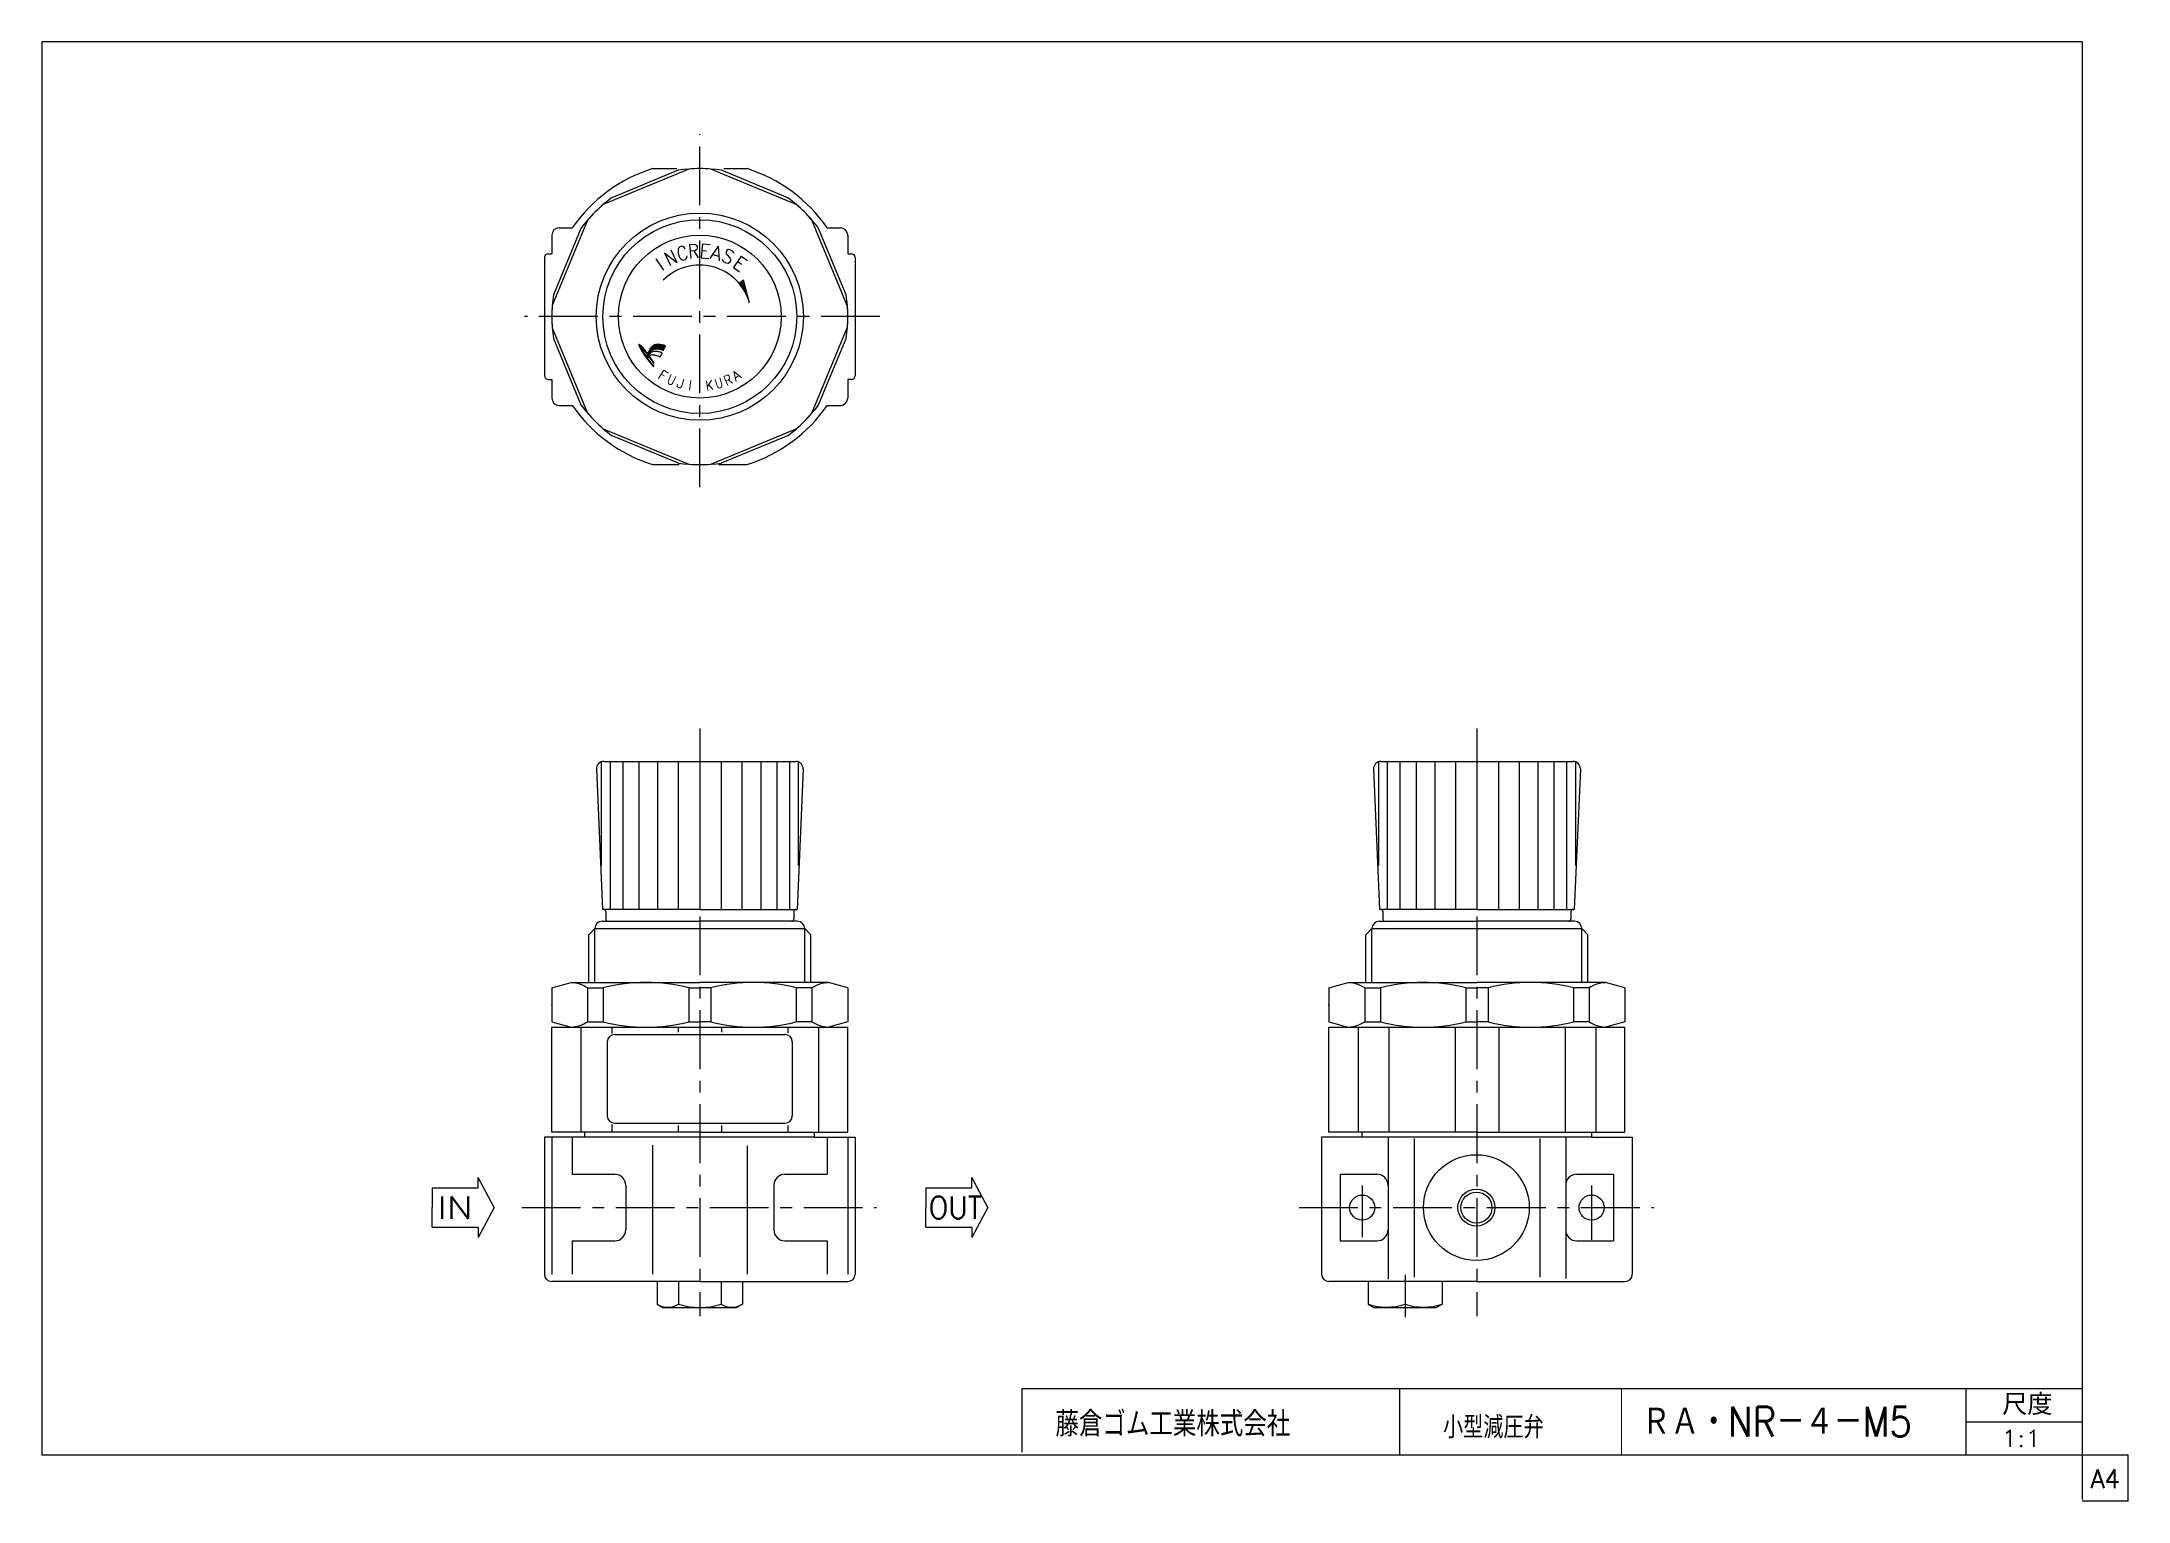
# Model space of a CAD drawing. Header units: millimetres. Extents: x -138 to 144, y -103 to 94.
import ezdxf
from ezdxf.enums import TextEntityAlignment as Align

# ---------------------------------------------------------------- set-up
doc = ezdxf.new("R2010")
doc.units = ezdxf.units.MM
doc.header["$LTSCALE"] = 0.25
doc.header["$PDSIZE"] = 1
doc.linetypes.add('CENTER', pattern=[50.8, 31.75, -6.35, 6.35, -6.35])
doc.layers.add('Layer0014', color=7, linetype='Continuous')
doc.layers.add('Layer0016', color=7, linetype='Continuous')
doc.styles.add('FdaStyle0', font='txt.shx', dxfattribs={"width": 0.8, "bigfont": 'bigfont'})

msp = doc.modelspace()

# ---------------------------------------------------------------- texts
at = {"color": 4, "style": 'FdaStyle0', "width": 0.8}
for s, height, rotation, p, p2 in [('N', 1.87, 25, (-53.63, 63.68), (-52.27, 64.32)), ('C', 1.87, 15, (-52.27, 64.34), (-50.82, 64.73)), ('R', 1.87, 5, (-50.93, 64.72), (-49.43, 64.85)), ('E', 1.87, -5, (-49.54, 64.87), (-48.05, 64.73)), ('A', 1.87, -15, (-48.15, 64.77), (-46.71, 64.38)), ('S', 1.87, -25, (-46.66, 64.47), (-45.3, 63.84)), ('E', 1.87, -35, (-45.14, 63.69), (-43.91, 62.83)), ('I', 1.87, 35, (-54.92, 62.73), (-53.69, 63.59)), ('F', 1.3, -32, (-55.18, 48.66), (-54.29, 48.1)), ('U', 1.3, -24, (-53.98, 47.94), (-53.02, 47.51)), ('J', 1.3, -16, (-52.69, 47.39), (-51.68, 47.1)), ('I', 1.3, -8, (-51.33, 47.03), (-50.3, 46.88)), ('K', 1.3, 8, (-48.54, 46.88), (-47.51, 47.03)), ('U', 1.3, 16, (-47.16, 47.1), (-46.16, 47.39)), ('R', 1.3, 24, (-45.82, 47.51), (-44.87, 47.94)), ('A', 1.3, 32, (-44.55, 48.1), (-43.67, 48.66))]:
    msp.add_text(s, height=height, rotation=rotation, dxfattribs=at).set_placement(p, p2, align=Align.FIT)
at = {"color": 4, "style": 'FdaStyle0'}
for s, height, width, p, p2 in [('IN', 3, 0.8, (-84.88, -65.03), (-80.08, -65.03)), ('OUT', 3, 0.8, (-18.48, -65.03), (-11.28, -65.03)), ('尺度', 2.85, 0.995614, (126.6, -91.56), (133.41, -91.56)), ('藤倉ゴム工業株式会社', 3.375, 0.783333, (-1.35, -94.46), (30.38, -94.46)), ('小型減圧弁', 3, 0.755952, (51.03, -94.72), (64.64, -94.72)), ('1:1', 2.25, 0.8, (126.47, -95.85), (131.87, -95.85))]:
    msp.add_text(s, height=height, dxfattribs=dict(at, width=width)).set_placement(p, p2, align=Align.FIT)
at = {"color": 7, "style": 'FdaStyle0', "width": 0.8}
msp.add_text('A4', height=2.5, dxfattribs=at).set_placement((138.53, -101.43), (142.53, -101.43), align=Align.FIT)
at = {"layer": 'Layer0014', "color": 4, "style": 'FdaStyle0', "width": 0.747951}
msp.add_text('ＲＡ・NR－４－M5', height=4, dxfattribs=at).set_placement((77.9, -94.47), (114.4, -94.47), align=Align.FIT)

# ---------------------------------------------------------------- blocks, each defined once
blk = doc.blocks.new('DC_GROUP_RA・NR-4-M5_2')
at = {"color": 3, "linetype": 'Continuous', "lineweight": 25}
blk.add_line((-54.47, 53.03), (-54.56, 53.05), dxfattribs=at)
for centre, radius, start, end in [((-54.22, 51.33), 2.25, 154.1596, 156.5211), ((-52.06, 50.19), 4.7, 151.9983, 153.0993), ((-53.47, 51.02), 3.06, 151.7036, 153.3939), ((-54.99, 51.8), 1.35, 146.3137, 150.2603), ((-52.39, 50.16), 4.43, 145.7977, 147.2876), ((-55.7, 52.41), 0.428, 137.9478, 145.4483), ((-51.6, 49.04), 5.74, 139.6104, 140.4429), ((-55.31, 52.19), 0.863, 133.8815, 139.3431), ((-55.51, 52.4), 0.579, 126.6419, 133.6018), ((-62.24, 61.72), 10.92, 305.802, 306.198), ((-55.12, 52.05), 1.09, 123.5906, 128.4094), ((-55.33, 52.32), 0.747, 113.6113, 121.5603), ((-55.09, 51.83), 1.29, 109.8131, 114.4884), ((-55.11, 51.86), 1.26, 105.6944, 109.3068), ((-55.32, 52.61), 0.485, 101.7235, 106.5255), ((-55.08, 51.58), 1.54, 99.1241, 102.6775), ((-55.12, 51.75), 1.36, 93.8559, 98.561), ((-55.11, 51.77), 1.35, 90.2765, 94.1452), ((-55.13, 51.36), 1.75, 87.3084, 89.7512), ((-55.41, 43.48), 9.64, 87.3301, 87.8618), ((-55.01, 51.95), 1.16, 84.1175, 87.6106), ((-55.43, 48.5), 4.64, 82.4113, 83.3245), ((-55.55, 46.89), 6.25, 82.4618, 83.2741), ((-54.93, 51.64), 1.46, 78.7109, 82.0424), ((-55.82, 47.26), 5.93, 77.6612, 78.5158), ((-55.33, 48.96), 4.16, 76.5305, 78.1041), ((-56.14, 45.62), 7.61, 75.3044, 76.4448), ((-55.5, 48.08), 5.06, 74.0939, 75.2655)]:
    blk.add_arc(centre, radius, start, end, dxfattribs=at)
blk = doc.blocks.new('DC_GROUP_RA・NR-4-M5_3')
at = {"color": 3, "linetype": 'Continuous', "lineweight": 25}
blk.add_line((-56.35, 52.1), (-56.44, 51.91), dxfattribs=at)
for centre, radius, start, end in [((-50.98, 49.24), 6.08, 155.7385, 157.3306), ((-49, 48.26), 8.29, 153.8872, 155.2023), ((-35.33, 41.89), 23.37, 153.7299, 154.0739)]:
    blk.add_arc(centre, radius, start, end, dxfattribs=at)
blk = doc.blocks.new('DC_GROUP_RA・NR-4-M5_4')
at = {"color": 3, "linetype": 'Continuous', "lineweight": 25}
for centre, radius, start, end in [((-49.61, 47.93), 7.73, 150.2166, 151.9818), ((-53.99, 50.47), 2.66, 143.5786, 150.7996), ((-54.43, 50.73), 2.15, 134.1532, 142.386), ((-55.61, 51.97), 0.451, 115.6669, 136.3331), ((-55.21, 51.3), 1.23, 106.453, 118.6432), ((-55.34, 51.56), 0.935, 87.9667, 103.3335), ((-55.3, 50.78), 1.71, 82.9246, 90.3904), ((-55.74, 47.67), 4.86, 78.9614, 82.3102), ((-55.44, 49.01), 3.48, 76.1085, 79.5651), ((-56.71, 44.14), 8.51, 74.2397, 75.6821)]:
    blk.add_arc(centre, radius, start, end, dxfattribs=at)
blk = doc.blocks.new('DC_GROUP_RA・NR-4-M5_5')
at = {"color": 3, "linetype": 'Continuous', "lineweight": 25}
for centre, radius, start, end in [((-54.38, 52.39), 0.0529, 252.8981, 295.1278), ((-54.64, 52.77), 0.514, 303.2931, 308.7069), ((-54.33, 52.4), 0.0276, 285.4206, 1.2643), ((-84.96, 66.03), 33.56, 336.0229, 336.3317), ((-30.49, 41.91), 26.01, 155.4396, 155.8221), ((-46.29, 49.25), 8.6, 155.419, 156.1641), ((-54.17, 52.81), 0.143, 52.5201, 66.2857), ((-54.74, 53.15), 0.712, 332.7063, 339.2217), ((-54.1, 52.91), 0.0258, 332.3209, 49.311)]:
    blk.add_arc(centre, radius, start, end, dxfattribs=at)
blk = doc.blocks.new('DC_GROUP_RA・NR-4-M5_6')
at = {"color": 3, "linetype": 'Continuous', "lineweight": 25}
for centre, radius, start, end in [((-55.44, 51.13), 1.06, 101.4115, 111.7469), ((-55.48, 50.91), 1.26, 88.7756, 97.5488), ((-55.39, 50.63), 1.55, 84.5826, 92.4321), ((-55.56, 49.97), 2.22, 75.5586, 81.7984), ((-60.4, 28.63), 24.11, 76.5307, 77.0586), ((-59.01, 35.01), 17.58, 75.2581, 76.0873)]:
    blk.add_arc(centre, radius, start, end, dxfattribs=at)
blk = doc.blocks.new('DC_GROUP_RA・NR-4-M5_7')
at = {"color": 3, "linetype": 'Continuous', "lineweight": 25}
for centre, radius, start, end in [((-51.57, 48.46), 5.74, 146.4952, 148.654), ((-54.92, 50.66), 1.73, 140.1478, 146.2166), ((-54.97, 50.71), 1.66, 133.9103, 140.1366), ((-55.35, 51.11), 1.11, 124.9045, 134.3384), ((-55.13, 50.73), 1.55, 116.7491, 123.3108)]:
    blk.add_arc(centre, radius, start, end, dxfattribs=at)
blk = doc.blocks.new('DC_GROUP_RA・NR-4-M5_8')
at = {"color": 3, "linetype": 'Continuous', "lineweight": 25}
for centre, radius, start, end in [((-55.68, 50.86), 0.882, 125.0997, 135.311), ((-55.86, 51.07), 0.609, 106.7194, 123.1077), ((-55.78, 50.8), 0.889, 95.0209, 106.77), ((-55.78, 50.9), 0.792, 83.4318, 94.9938), ((-55.87, 50.08), 1.62, 77.2777, 83.6899), ((-56.61, 46.97), 4.81, 74.4539, 76.9118), ((-57.38, 43.74), 8.13, 73.7332, 75.3101), ((-71.24, 0.03), 53.99, 72.4107, 72.6038), ((-54.23, 53.89), 2.5, 253.7235, 257.0779)]:
    blk.add_arc(centre, radius, start, end, dxfattribs=at)
blk = doc.blocks.new('DC_GROUP_RA・NR-4-M5_9')
at = {"color": 3, "linetype": 'Continuous', "lineweight": 25}
for centre, radius, start, end in [((-54.79, 51.53), 0.073, 272.1073, 297.0668), ((-54.82, 51.55), 0.109, 305.6302, 324.6945)]:
    blk.add_arc(centre, radius, start, end, dxfattribs=at)
blk = doc.blocks.new('DC_GROUP_RA・NR-4-M5_10')
at = {"color": 3, "linetype": 'Continuous', "lineweight": 25}
for centre, radius, start, end in [((-54.55, 51.97), 0.0381, 38.3896, 74.0601), ((-54.57, 51.98), 0.0481, 350.6874, 21.1754)]:
    blk.add_arc(centre, radius, start, end, dxfattribs=at)
blk = doc.blocks.new('DC_GROUP_RA・NR-4-M5_11')
at = {"color": 3, "linetype": 'Continuous', "lineweight": 25}
for centre, radius, start, end in [((-77.18, 36.82), 25.61, 33.693, 34.9555), ((-71.78, 40.6), 19.02, 31.6958, 33.2354)]:
    blk.add_arc(centre, radius, start, end, dxfattribs=at)
blk = doc.blocks.new('DC_GROUP_RA・NR-4-M5_12')
at = {"color": 3, "linetype": 'Continuous', "lineweight": 25}
for centre, radius, start, end in [((-73.1, 39.24), 20.82, 34.3135, 35.9326), ((-67.46, 43.27), 13.89, 31.5928, 33.7135)]:
    blk.add_arc(centre, radius, start, end, dxfattribs=at)
blk = doc.blocks.new('DC_GROUP_RA・NR-4-M5_13')
at = {"color": 3, "linetype": 'Continuous', "lineweight": 25}
for centre, radius, start, end in [((-55.66, 50.61), 0.0743, 291.388, 320.612), ((-55.65, 50.59), 0.056, 336.9074, 12.2453)]:
    blk.add_arc(centre, radius, start, end, dxfattribs=at)
blk = doc.blocks.new('DC_GROUP_RA・NR-4-M5_14')
at = {"color": 3, "linetype": 'Continuous', "lineweight": 25}
for centre, radius, start, end in [((-55.66, 50.14), 0.0169, 260.8193, 351.1807), ((-55.94, 50.18), 0.303, 352.0672, 4.6376)]:
    blk.add_arc(centre, radius, start, end, dxfattribs=at)
blk = doc.blocks.new('DC_GROUP_RA・NR-4-M5_15')
at = {"color": 3, "linetype": 'Continuous', "lineweight": 25}
for centre, radius, start, end in [((-56.52, 52.58), 0.67, 192.2371, 200.6896), ((-55.73, 52.9), 1.52, 201.5019, 208.2552), ((-51.54, 55.12), 6.26, 208.0826, 210.419), ((-52.91, 54.28), 4.66, 210.0026, 213.4797), ((-40.08, 62.72), 20.01, 213.3592, 214.7519), ((-48.73, 56.68), 9.46, 214.6023, 216.9552), ((-44.72, 59.83), 14.56, 217.3477, 218.6891), ((-45.86, 58.72), 12.98, 218.0128, 219.9295), ((-54.23, 51.73), 2.07, 220.2779, 227.3133)]:
    blk.add_arc(centre, radius, start, end, dxfattribs=at)
blk = doc.blocks.new('DC_GROUP_RA・NR-4-M5_16')
at = {"color": 3, "linetype": 'Continuous', "lineweight": 25}
for centre, radius, start, end in [((-58.31, 50.86), 1.99, 46.4098, 53.1264), ((-59.05, 50.17), 3.01, 39.4447, 45.1725), ((-63.39, 46.58), 8.63, 37.5621, 39.5655)]:
    blk.add_arc(centre, radius, start, end, dxfattribs=at)
blk = doc.blocks.new('DC_GROUP_RA・NR-4-M5_17')
at = {"color": 3, "linetype": 'Continuous', "lineweight": 25}
for centre, radius, start, end in [((-57.13, 52.44), 0.0485, 137.1831, 190.911), ((-57.17, 52.39), 0.0872, 48.1818, 84.101)]:
    blk.add_arc(centre, radius, start, end, dxfattribs=at)
blk = doc.blocks.new('DC_GROUP_RA・NR-4-M5_18')
at = {"color": 3, "linetype": 'Continuous', "lineweight": 25}
for centre, radius, start, end in [((-56.55, 51.89), 0.0442, 283.2865, 322.9887), ((-56.72, 51.99), 0.237, 328.3091, 341.1705)]:
    blk.add_arc(centre, radius, start, end, dxfattribs=at)
blk = doc.blocks.new('DC_GROUP_RA・NR-4-M5_19')
at = {"color": 3, "linetype": 'Continuous', "lineweight": 25}
for centre, radius, start, end in [((-58.59, 51.72), 1.72, 47.4334, 54.4999), ((-60.6, 49.6), 4.64, 42.8097, 46.8039), ((-62.76, 47.61), 7.58, 40.4704, 42.783), ((-65.83, 44.82), 11.72, 39.1649, 41.0993), ((-65.21, 45.47), 10.84, 36.4519, 38.5629)]:
    blk.add_arc(centre, radius, start, end, dxfattribs=at)
blk = doc.blocks.new('DC_GROUP_RA・NR-4-M5_20')
at = {"color": 3, "linetype": 'Continuous', "lineweight": 25}
for centre, radius, start, end in [((-57.54, 53.02), 0.127, 138.8509, 166.2792), ((-57.59, 53.04), 0.0836, 86.8462, 123.2548)]:
    blk.add_arc(centre, radius, start, end, dxfattribs=at)
blk = doc.blocks.new('DC_GROUP_RA・NR-4-M5_21')
at = {"color": 3, "linetype": 'Continuous', "lineweight": 25}
for centre, radius, start, end in [((-56.38, 53.36), 1.32, 193.3258, 201.5156), ((-55.45, 53.79), 2.34, 202.9342, 210.0439), ((-48.36, 57.8), 10.49, 209.6145, 211.8441), ((-44.42, 60.18), 15.1, 211.6163, 213.1514), ((-26.33, 72.09), 36.76, 213.2841, 213.9605)]:
    blk.add_arc(centre, radius, start, end, dxfattribs=at)
blk = doc.blocks.new('DC_GROUP_RA・NR-4-M5_22')
at = {"color": 3, "linetype": 'Continuous', "lineweight": 25}
for centre, radius, start, end in [((-17.81, 80.07), 48.32, 216.1662, 216.4812), ((-33.79, 68.28), 28.45, 216.5121, 217.1406), ((10.19, 101.75), 83.72, 217.2285, 217.4483), ((-49.42, 56.01), 8.58, 217.0043, 218.598), ((-49.88, 55.74), 8.06, 219.1584, 220.9647), ((-50.11, 55.46), 7.7, 220.5305, 222.5038), ((-53.43, 52.46), 3.22, 223.039, 226.3838)]:
    blk.add_arc(centre, radius, start, end, dxfattribs=at)
blk = doc.blocks.new('DC_GROUP_RA・NR-4-M5_23')
at = {"layer": 'Layer0016', "color": 4, "linetype": 'Continuous', "lineweight": 25}
for p, q in [((-56.6, 51.57), (-56.44, 51.55)), ((-56.59, 51.6), (-56.42, 51.58)), ((-56.58, 51.53), (-56.46, 51.51)), ((-56.57, 51.64), (-56.4, 51.61)), ((-56.56, 51.67), (-56.39, 51.64)), ((-56.55, 51.49), (-56.47, 51.48)), ((-56.54, 51.7), (-56.37, 51.68)), ((-56.53, 51.74), (-56.35, 51.71)), ((-56.52, 51.45), (-56.51, 51.45)), ((-56.51, 51.77), (-56.33, 51.74)), ((-56.5, 51.8), (-56.31, 51.77)), ((-56.48, 51.84), (-56.29, 51.81)), ((-56.46, 51.87), (-56.28, 51.84)), ((-56.45, 51.9), (-56.26, 51.87)), ((-56.43, 51.94), (-56.24, 51.9)), ((-56.42, 51.97), (-56.21, 51.94)), ((-56.4, 52), (-56.19, 51.97)), ((-56.39, 52.03), (-56.17, 52)), ((-56.37, 52.07), (-56.15, 52.03)), ((-56.35, 52.1), (-56.12, 52.06)), ((-56.34, 52.13), (-56.1, 52.09)), ((-56.32, 52.17), (-56.07, 52.13)), ((-56.31, 52.2), (-56.05, 52.16)), ((-56.29, 52.23), (-56.02, 52.19)), ((-56.27, 52.26), (-55.99, 52.22)), ((-56.26, 52.3), (-55.96, 52.25)), ((-56.24, 52.33), (-55.93, 52.28)), ((-56.23, 52.36), (-55.9, 52.31)), ((-56.21, 52.4), (-55.86, 52.34)), ((-56.19, 52.43), (-55.81, 52.37)), ((-56.17, 52.46), (-55.76, 52.4)), ((-56.16, 52.49), (-55.7, 52.42)), ((-56.14, 52.53), (-55.64, 52.45)), ((-56.12, 52.56), (-55.57, 52.47)), ((-56.09, 52.59), (-55.46, 52.49)), ((-56.07, 52.62), (-55.28, 52.5)), ((-56.05, 52.65), (-54.31, 52.38)), ((-56.03, 52.69), (-54.29, 52.41)), ((-56, 52.72), (-54.28, 52.44)), ((-55.97, 52.75), (-54.26, 52.48)), ((-55.95, 52.78), (-54.25, 52.51)), ((-55.92, 52.81), (-54.23, 52.54)), ((-55.88, 52.84), (-54.22, 52.58)), ((-55.85, 52.87), (-54.2, 52.61)), ((-55.81, 52.9), (-54.19, 52.64)), ((-55.77, 52.93), (-54.17, 52.68)), ((-55.73, 52.96), (-54.16, 52.71)), ((-55.68, 52.99), (-54.14, 52.74)), ((-55.62, 53.01), (-54.13, 52.77)), ((-55.56, 53.04), (-54.11, 52.81)), ((-55.49, 53.06), (-54.1, 52.84)), ((-55.41, 53.08), (-54.08, 52.87)), ((-55.31, 53.1), (-54.07, 52.91)), ((-55.16, 53.12), (-54.14, 52.95)), ((-54.82, 53.1), (-54.6, 53.06)), ((-54.56, 52.38), (-54.35, 52.35))]:
    blk.add_line(p, q, dxfattribs=at)
blk = doc.blocks.new('DC_GROUP_RA・NR-4-M5_24')
at = {"layer": 'Layer0016', "color": 4, "linetype": 'Continuous', "lineweight": 25}
for p, q in [((-56.23, 51.47), (-56.16, 51.46)), ((-56.23, 51.43), (-56.13, 51.42)), ((-56.2, 51.39), (-56.11, 51.38)), ((-56.17, 51.35), (-56.08, 51.34)), ((-56.14, 51.31), (-56.05, 51.3)), ((-56.11, 51.27), (-56.02, 51.26)), ((-56.09, 51.23), (-56, 51.22)), ((-56.06, 51.19), (-55.97, 51.18)), ((-56.03, 51.15), (-55.94, 51.14)), ((-56, 51.11), (-55.92, 51.1)), ((-55.97, 51.07), (-55.89, 51.06)), ((-55.95, 51.03), (-55.86, 51.02)), ((-55.92, 51), (-55.84, 50.98)), ((-55.89, 50.96), (-55.81, 50.94)), ((-55.87, 50.92), (-55.79, 50.9)), ((-55.84, 50.88), (-55.76, 50.86)), ((-55.81, 50.84), (-55.74, 50.82)), ((-55.79, 50.8), (-55.71, 50.79)), ((-55.76, 50.76), (-55.69, 50.75)), ((-55.74, 50.72), (-55.66, 50.71)), ((-55.71, 50.68), (-55.64, 50.67)), ((-55.69, 50.64), (-55.61, 50.63)), ((-55.66, 50.6), (-55.59, 50.59)), ((-55.64, 50.56), (-55.61, 50.56))]:
    blk.add_line(p, q, dxfattribs=at)
blk = doc.blocks.new('DC_GROUP_RA・NR-4-M5_25')
at = {"layer": 'Layer0016', "color": 4, "linetype": 'Continuous', "lineweight": 25}
for p, q in [((-57.66, 53.07), (-57.49, 53.04)), ((-57.66, 53.04), (-57.44, 53)), ((-57.65, 53), (-57.39, 52.96)), ((-57.64, 53.1), (-57.55, 53.09)), ((-57.64, 52.96), (-57.35, 52.92)), ((-57.63, 52.92), (-57.31, 52.87)), ((-57.62, 52.89), (-57.27, 52.83)), ((-57.6, 52.85), (-57.23, 52.79)), ((-57.58, 52.81), (-57.19, 52.75)), ((-57.57, 52.77), (-57.15, 52.71)), ((-57.55, 52.73), (-57.11, 52.67)), ((-57.53, 52.7), (-57.08, 52.62)), ((-57.51, 52.66), (-57.04, 52.58)), ((-57.48, 52.62), (-57.01, 52.54)), ((-57.46, 52.58), (-56.97, 52.5)), ((-57.44, 52.54), (-56.93, 52.46)), ((-57.42, 52.5), (-57.17, 52.46)), ((-57.39, 52.46), (-57.17, 52.43)), ((-57.37, 52.42), (-57.16, 52.39)), ((-57.35, 52.38), (-57.15, 52.35)), ((-57.32, 52.34), (-57.14, 52.31)), ((-57.3, 52.31), (-57.12, 52.28)), ((-57.28, 52.27), (-57.1, 52.24)), ((-57.25, 52.23), (-57.08, 52.2)), ((-57.23, 52.19), (-57.06, 52.16)), ((-57.2, 52.15), (-57.04, 52.12)), ((-57.18, 52.11), (-57.02, 52.08)), ((-57.15, 52.07), (-57, 52.04)), ((-57.13, 52.03), (-56.98, 52.01)), ((-57.11, 52.45), (-56.9, 52.42)), ((-57.1, 51.99), (-56.95, 51.97)), ((-57.08, 51.95), (-56.93, 51.93)), ((-57.05, 52.41), (-56.86, 52.38)), ((-57.05, 51.91), (-56.91, 51.89)), ((-57.02, 51.87), (-56.88, 51.85)), ((-57, 52.36), (-56.83, 52.34)), ((-57, 51.83), (-56.86, 51.81)), ((-56.97, 51.79), (-56.83, 51.77)), ((-56.95, 52.32), (-56.8, 52.3)), ((-56.95, 51.75), (-56.81, 51.73)), ((-56.92, 51.71), (-56.78, 51.69)), ((-56.91, 52.28), (-56.76, 52.26)), ((-56.89, 51.67), (-56.76, 51.65)), ((-56.87, 52.24), (-56.73, 52.21)), ((-56.87, 51.63), (-56.73, 51.61)), ((-56.84, 51.59), (-56.7, 51.57)), ((-56.83, 52.2), (-56.7, 52.17)), ((-56.81, 51.55), (-56.68, 51.53)), ((-56.79, 52.15), (-56.67, 52.13)), ((-56.78, 51.51), (-56.65, 51.49)), ((-56.76, 52.11), (-56.63, 52.09)), ((-56.75, 51.47), (-56.62, 51.45)), ((-56.72, 52.07), (-56.6, 52.05)), ((-56.72, 51.43), (-56.6, 51.41)), ((-56.7, 51.39), (-56.57, 51.37)), ((-56.69, 52.03), (-56.57, 52.01)), ((-56.67, 51.35), (-56.54, 51.33)), ((-56.66, 51.99), (-56.54, 51.97)), ((-56.64, 51.31), (-56.51, 51.29)), ((-56.63, 51.95), (-56.51, 51.93)), ((-56.61, 51.27), (-56.49, 51.25)), ((-56.59, 51.91), (-56.5, 51.9)), ((-56.58, 51.23), (-56.46, 51.21)), ((-56.56, 51.87), (-56.52, 51.86)), ((-56.55, 51.19), (-56.43, 51.17)), ((-56.52, 51.15), (-56.4, 51.13)), ((-56.49, 51.11), (-56.37, 51.09)), ((-56.45, 51.07), (-56.34, 51.05)), ((-56.42, 51.03), (-56.31, 51.01)), ((-56.39, 50.99), (-56.28, 50.97)), ((-56.36, 50.95), (-56.25, 50.93)), ((-56.33, 50.91), (-56.22, 50.89)), ((-56.3, 50.87), (-56.19, 50.85)), ((-56.27, 50.83), (-56.16, 50.81)), ((-56.24, 50.79), (-56.12, 50.77)), ((-56.21, 50.75), (-56.09, 50.73)), ((-56.18, 50.71), (-56.06, 50.69)), ((-56.15, 50.67), (-56.03, 50.65)), ((-56.11, 50.63), (-56, 50.61)), ((-56.08, 50.59), (-55.96, 50.57)), ((-56.04, 50.55), (-55.93, 50.53)), ((-56.01, 50.51), (-55.9, 50.49)), ((-55.97, 50.47), (-55.86, 50.45)), ((-55.94, 50.42), (-55.83, 50.41)), ((-55.9, 50.38), (-55.79, 50.37)), ((-55.87, 50.34), (-55.76, 50.32)), ((-55.83, 50.3), (-55.72, 50.28)), ((-55.79, 50.26), (-55.68, 50.24)), ((-55.75, 50.22), (-55.64, 50.2)), ((-55.71, 50.18), (-55.64, 50.16)), ((-55.67, 50.13), (-55.64, 50.13))]:
    blk.add_line(p, q, dxfattribs=at)
blk = doc.blocks.new('DC_GROUP_RA・NR-4-M5_1')
at = {"color": 3, "linetype": 'Continuous', "lineweight": 25}
for p, q in [((-56.59, 51.58), (-56.6, 51.57)), ((-56.6, 51.57), (-56.51, 51.45)), ((-56.51, 51.45), (-56.48, 51.48)), ((-56.47, 51.44), (-56.49, 51.41)), ((-56.49, 51.41), (-56.43, 51.33)), ((-56.43, 51.56), (-56.48, 51.48)), ((-56.43, 51.33), (-56.41, 51.36)), ((-56.31, 51.48), (-56.41, 51.36)), ((-56.19, 51.5), (-56.24, 51.46)), ((-54.73, 51.49), (-54.52, 51.97))]:
    blk.add_line(p, q, dxfattribs=at)
at = {"linetype": 'Continuous'}
for name in ['DC_GROUP_RA・NR-4-M5_20', 'DC_GROUP_RA・NR-4-M5_21', 'DC_GROUP_RA・NR-4-M5_19', 'DC_GROUP_RA・NR-4-M5_17', 'DC_GROUP_RA・NR-4-M5_15', 'DC_GROUP_RA・NR-4-M5_16', 'DC_GROUP_RA・NR-4-M5_22', 'DC_GROUP_RA・NR-4-M5_3', 'DC_GROUP_RA・NR-4-M5_18', 'DC_GROUP_RA・NR-4-M5_7', 'DC_GROUP_RA・NR-4-M5_4', 'DC_GROUP_RA・NR-4-M5_8', 'DC_GROUP_RA・NR-4-M5_2', 'DC_GROUP_RA・NR-4-M5_12', 'DC_GROUP_RA・NR-4-M5_11', 'DC_GROUP_RA・NR-4-M5_6', 'DC_GROUP_RA・NR-4-M5_9', 'DC_GROUP_RA・NR-4-M5_10', 'DC_GROUP_RA・NR-4-M5_5', 'DC_GROUP_RA・NR-4-M5_14', 'DC_GROUP_RA・NR-4-M5_13']:
    blk.add_blockref(name, (0, 0), dxfattribs=at)
at = {"layer": 'Layer0016', "linetype": 'Continuous'}
for name in ['DC_GROUP_RA・NR-4-M5_25', 'DC_GROUP_RA・NR-4-M5_23', 'DC_GROUP_RA・NR-4-M5_24']:
    blk.add_blockref(name, (0, 0), dxfattribs=at)

# ---------------------------------------------------------------- linework, layer by layer
at = {"color": 5, "linetype": 'Continuous', "lineweight": 25}
for p, q in [((137.39, 94.03), (-138.36, 94.03)), ((-138.36, 94.03), (-138.36, -96.97)), ((137.39, 94.03), (137.39, -102.97)), ((137.39, -96.97), (-138.36, -96.97)), ((143.64, -96.97), (137.39, -96.97)), ((143.64, -103.22), (143.64, -96.97)), ((143.64, -103.22), (137.39, -103.22))]:
    msp.add_line(p, q, dxfattribs=at)
at = {"color": 4, "linetype": 'CENTER', "lineweight": 25}
for p, q in [((-49.42, 33.82), (-49.42, 81.53)), ((-25.09, 56.88), (-73.12, 56.88)), ((-49.42, 1.23), (-49.42, -78.19)), ((55.61, 1.23), (55.61, -78.19)), ((40.11, -60.56), (40.11, -67.51)), ((71.11, -60.56), (71.11, -67.9)), ((-73.46, -63.53), (-25.53, -63.53)), ((31.57, -63.53), (79.5, -63.53)), ((45.91, -72.63), (45.91, -78.34))]:
    msp.add_line(p, q, dxfattribs=at)
at = {"color": 4, "linetype": 'Continuous', "lineweight": 25}
for p, q in [((-50.92, 76.82), (-62.46, 72.04)), ((-52.36, 76.66), (-61.33, 72.95)), ((-55.83, 76.88), (-52.51, 76.88)), ((-36.38, 72.04), (-47.92, 76.82)), ((-37.51, 72.95), (-46.49, 76.66)), ((-46.17, 76.88), (-43.02, 76.88)), ((-69.42, 67.88), (-69.42, 65.38)), ((-64.59, 69.92), (-69.37, 58.38)), ((-65.49, 68.79), (-69.21, 59.82)), ((-68.42, 68.88), (-66.66, 68.88)), ((-29.48, 58.38), (-34.26, 69.92)), ((-29.64, 59.82), (-33.36, 68.79)), ((-32.19, 68.88), (-30.42, 68.88)), ((-29.42, 67.88), (-29.42, 65.38)), ((-70.42, 64.88), (-70.42, 48.88)), ((-69.92, 65.38), (-69.42, 65.38)), ((-29.42, 65.38), (-28.92, 65.38)), ((-28.42, 64.88), (-28.42, 48.88)), ((-43.53, 61.82), (-44.09, 61.36)), ((-43.53, 61.82), (-44.05, 61.31)), ((-43.49, 61.66), (-43.95, 61.2)), ((-43.45, 61.49), (-43.86, 61.08)), ((-43.4, 61.33), (-43.78, 60.96)), ((-43.36, 61.17), (-43.69, 60.84)), ((-43.32, 61), (-43.61, 60.71)), ((-42.69, 58.68), (-43.53, 61.82)), ((-43.27, 60.84), (-43.52, 60.59)), ((-43.23, 60.68), (-43.45, 60.46)), ((-43.18, 60.51), (-43.37, 60.33)), ((-43.14, 60.35), (-43.3, 60.19)), ((-43.1, 60.19), (-43.22, 60.06)), ((-43.05, 60.02), (-43.15, 59.92)), ((-43.01, 59.86), (-43.09, 59.78)), ((-42.96, 59.69), (-43.02, 59.64)), ((-42.92, 59.53), (-42.96, 59.49)), ((-42.88, 59.37), (-42.91, 59.34)), ((-42.83, 59.2), (-42.85, 59.19)), ((-42.79, 59.04), (-42.8, 59.03)), ((-42.75, 58.88), (-42.76, 58.86)), ((-69.37, 55.38), (-64.59, 43.84)), ((-69.21, 53.94), (-65.49, 44.97)), ((-34.26, 43.84), (-29.48, 55.38)), ((-33.36, 44.97), (-29.64, 53.94)), ((-69.92, 48.38), (-69.42, 48.38)), ((-69.42, 48.38), (-69.42, 45.88)), ((-28.92, 48.38), (-29.42, 48.38)), ((-29.42, 48.38), (-29.42, 45.88)), ((-68.42, 44.88), (-66.66, 44.88)), ((-32.19, 44.88), (-30.42, 44.88)), ((-62.46, 41.72), (-50.92, 36.94)), ((-61.33, 40.81), (-52.36, 37.1)), ((-47.92, 36.94), (-36.38, 41.72)), ((-46.49, 37.1), (-37.51, 40.81)), ((-55.83, 36.88), (-52.22, 36.88)), ((-46.87, 36.88), (-43.02, 36.88)), ((-63.4, -4.23), (-62.58, -23.23)), ((-62.74, -3.29), (-62.74, -17.3)), ((-62.4, -3.23), (-36.45, -3.23)), ((-61.55, -3.23), (-61.55, -23.23)), ((-59.83, -3.23), (-59.83, -23.23)), ((-57.65, -3.23), (-57.65, -23.23)), ((-55.12, -3.23), (-55.12, -23.23)), ((-52.33, -3.23), (-52.33, -23.23)), ((-49.42, -3.23), (-49.42, -23.23)), ((-46.51, -3.23), (-46.51, -23.23)), ((-43.73, -3.23), (-43.73, -23.23)), ((-41.19, -3.23), (-41.19, -23.23)), ((-39.02, -3.23), (-39.02, -23.23)), ((-37.3, -3.23), (-37.3, -23.23)), ((-35.45, -4.23), (-36.26, -23.23)), ((-36.11, -3.29), (-36.11, -17.3)), ((41.64, -4.23), (42.45, -23.23)), ((42.3, -3.29), (42.3, -17.3)), ((42.64, -3.23), (68.59, -3.23)), ((43.49, -3.23), (43.49, -23.23)), ((45.21, -3.23), (45.21, -23.23)), ((47.38, -3.23), (47.38, -23.23)), ((49.92, -3.23), (49.92, -23.23)), ((52.7, -3.23), (52.7, -23.23)), ((55.61, -3.23), (55.61, -23.23)), ((58.52, -3.23), (58.52, -23.23)), ((61.31, -3.23), (61.31, -23.23)), ((63.84, -3.23), (63.84, -23.23)), ((66.02, -3.23), (66.02, -23.23)), ((67.74, -3.23), (67.74, -23.23)), ((69.59, -4.23), (68.77, -23.23)), ((68.93, -3.29), (68.93, -17.3)), ((-62.61, -24.83), (-49.42, -24.83)), ((-49.42, -23.23), (-62.58, -23.23)), ((-62.12, -23.53), (-62.12, -24.53)), ((-61.82, -24.83), (-49.42, -24.83)), ((-49.42, -23.23), (-36.26, -23.23)), ((-37.02, -24.83), (-49.42, -24.83)), ((-36.24, -24.83), (-49.42, -24.83)), ((-36.72, -23.53), (-36.72, -24.53)), ((42.42, -24.83), (55.61, -24.83)), ((55.61, -23.23), (42.45, -23.23)), ((42.91, -23.53), (42.91, -24.53)), ((43.21, -24.83), (55.61, -24.83)), ((55.61, -23.23), (68.77, -23.23)), ((68.01, -24.83), (55.61, -24.83)), ((68.8, -24.83), (55.61, -24.83)), ((68.31, -23.53), (68.31, -24.53)), ((-63.61, -25.83), (-64.42, -26.65)), ((-64.42, -33.13), (-64.42, -26.65)), ((-63.61, -33.13), (-63.61, -25.83)), ((-63.61, -25.83), (-35.24, -25.83)), ((-35.24, -33.13), (-35.24, -25.83)), ((-35.24, -25.83), (-34.42, -26.65)), ((-34.42, -33.13), (-34.42, -26.65)), ((41.42, -25.83), (40.61, -26.65)), ((40.61, -33.13), (40.61, -26.65)), ((41.42, -33.13), (41.42, -25.83)), ((41.42, -25.83), (69.8, -25.83)), ((69.8, -33.13), (69.8, -25.83)), ((69.8, -25.83), (70.61, -26.65)), ((70.61, -33.13), (70.61, -26.65)), ((-69.42, -33.84), (-66.8, -33.13)), ((-69.42, -33.84), (-69.42, -38.43)), ((-66.8, -33.13), (-49.42, -33.13)), ((-64.59, -33.84), (-64.59, -38.43)), ((-64.59, -33.84), (-62.46, -33.84)), ((-62.46, -33.84), (-62.46, -38.43)), ((-50.92, -33.84), (-50.92, -38.43)), ((-50.92, -33.84), (-49.42, -33.84)), ((-32.04, -33.13), (-49.42, -33.13)), ((-47.92, -33.84), (-49.42, -33.84)), ((-47.92, -33.84), (-47.92, -38.43)), ((-36.38, -33.84), (-36.38, -38.43)), ((-34.26, -33.84), (-36.38, -33.84)), ((-34.26, -33.84), (-34.26, -38.43)), ((-29.42, -33.84), (-32.04, -33.13)), ((-29.42, -33.84), (-29.42, -38.43)), ((35.61, -33.84), (38.23, -33.13)), ((35.61, -33.84), (35.61, -38.43)), ((38.23, -33.13), (55.61, -33.13)), ((40.45, -33.84), (40.45, -38.43)), ((40.45, -33.84), (42.57, -33.84)), ((42.57, -33.84), (42.57, -38.43)), ((54.11, -33.84), (54.11, -38.43)), ((54.11, -33.84), (55.61, -33.84)), ((72.99, -33.13), (55.61, -33.13)), ((57.11, -33.84), (55.61, -33.84)), ((57.11, -33.84), (57.11, -38.43)), ((68.65, -33.84), (68.65, -38.43)), ((70.78, -33.84), (68.65, -33.84)), ((70.78, -33.84), (70.78, -38.43)), ((75.61, -33.84), (72.99, -33.13)), ((75.61, -33.84), (75.61, -38.43)), ((-69.42, -38.43), (-66.8, -39.13)), ((-69.42, -53.33), (-69.42, -39.13)), ((-69.42, -39.13), (-29.42, -39.13)), ((-65.49, -39.13), (-65.49, -53.33)), ((-64.59, -38.43), (-62.46, -38.43)), ((-61.33, -39.13), (-61.33, -39.99)), ((-52.36, -39.13), (-52.36, -39.83)), ((-50.92, -38.43), (-49.42, -38.43)), ((-47.92, -38.43), (-49.42, -38.43)), ((-46.49, -39.13), (-46.49, -39.83)), ((-37.51, -39.13), (-37.51, -39.92)), ((-34.26, -38.43), (-36.38, -38.43)), ((-33.36, -39.13), (-33.36, -53.33)), ((-29.42, -38.43), (-32.04, -39.13)), ((-29.42, -53.33), (-29.42, -39.13)), ((35.61, -38.43), (38.23, -39.13)), ((35.61, -53.33), (35.61, -39.13)), ((35.61, -39.13), (75.61, -39.13)), ((39.55, -39.13), (39.55, -53.33)), ((40.45, -38.43), (42.57, -38.43)), ((43.7, -39.13), (43.7, -53.33)), ((52.67, -39.13), (52.67, -53.33)), ((54.11, -38.43), (55.61, -38.43)), ((57.11, -38.43), (55.61, -38.43)), ((58.55, -39.13), (58.55, -53.33)), ((67.52, -39.13), (67.52, -53.33)), ((70.78, -38.43), (68.65, -38.43)), ((71.68, -39.13), (71.68, -53.33)), ((75.61, -38.43), (72.99, -39.13)), ((75.61, -53.33), (75.61, -39.13)), ((-61.92, -41.13), (-61.92, -51.13)), ((-60.92, -40.13), (-37.92, -40.13)), ((-36.92, -41.13), (-36.92, -51.13)), ((-49.42, -53.33), (-69.42, -53.33)), ((-64.94, -54.03), (-64.94, -53.33)), ((-61.33, -52.28), (-61.33, -53.33)), ((-60.92, -52.13), (-37.92, -52.13)), ((-52.36, -52.43), (-52.36, -53.33)), ((-49.42, -53.33), (-29.42, -53.33)), ((-46.49, -52.43), (-46.49, -53.33)), ((-37.51, -52.43), (-37.51, -53.33)), ((-33.91, -54.03), (-33.91, -53.33)), ((55.61, -53.33), (35.61, -53.33)), ((40.1, -54.03), (40.1, -53.33)), ((55.61, -53.33), (75.61, -53.33)), ((71.12, -54.03), (71.12, -53.33)), ((-33.91, -54.03), (-70.42, -54.03)), ((-70.42, -54.03), (-70.42, -72.53)), ((-69.42, -54.03), (-69.42, -72.53)), ((-66.66, -54.03), (-66.66, -59.03)), ((-55.83, -55.1), (-55.83, -72.53)), ((-43.02, -55.2), (-43.02, -70.49)), ((-33.91, -54.03), (-28.42, -54.03)), ((-32.19, -54.03), (-32.19, -59.03)), ((-29.42, -54.03), (-29.42, -72.53)), ((-28.42, -54.03), (-28.42, -72.53)), ((71.12, -54.03), (34.61, -54.03)), ((34.61, -54.03), (34.61, -72.53)), ((43.61, -54.03), (43.61, -73.22)), ((47.11, -54.21), (47.11, -72.95)), ((64.11, -54.21), (64.11, -72.95)), ((67.61, -54.03), (67.61, -73.13)), ((71.12, -54.03), (76.61, -54.03)), ((76.61, -54.03), (76.61, -72.53)), ((-66.66, -59.03), (-60.92, -59.03)), ((-37.92, -59.03), (-32.19, -59.03)), ((37.15, -59.03), (42.11, -59.03)), ((37.15, -59.03), (37.15, -68.03)), ((69.11, -59.03), (74.08, -59.03)), ((74.08, -59.03), (74.08, -68.03)), ((-85.58, -60.88), (-79.37, -60.88)), ((-85.58, -60.88), (-85.58, -63.53)), ((-79.37, -60.88), (-79.37, -59.47)), ((-77.21, -63.53), (-79.37, -59.47)), ((-59.42, -60.53), (-59.42, -66.53)), ((-39.42, -60.53), (-39.42, -66.53)), ((-18.87, -60.88), (-12.66, -60.88)), ((-18.87, -60.88), (-18.87, -63.53)), ((-12.66, -60.88), (-12.66, -59.47)), ((-10.49, -63.53), (-12.66, -59.47)), ((-85.58, -66.19), (-85.58, -63.53)), ((-77.21, -63.53), (-79.37, -67.59)), ((-18.87, -66.19), (-18.87, -63.53)), ((-10.49, -63.53), (-12.66, -67.59)), ((-85.58, -66.19), (-79.37, -66.19)), ((-79.37, -66.19), (-79.37, -67.59)), ((-18.87, -66.19), (-12.66, -66.19)), ((-12.66, -66.19), (-12.66, -67.59)), ((-66.66, -68.03), (-66.66, -72.53)), ((-66.66, -68.03), (-60.92, -68.03)), ((-43.02, -70.5), (-43.02, -72.53)), ((-37.92, -68.03), (-32.19, -68.03)), ((-32.19, -68.03), (-32.19, -72.53)), ((37.15, -68.03), (42.11, -68.03)), ((69.11, -68.03), (74.08, -68.03)), ((-49.42, -73.53), (-69.42, -73.53)), ((-55.2, -73.53), (-55.2, -76.59)), ((-52.31, -73.53), (-52.31, -76.59)), ((-49.42, -73.53), (-29.42, -73.53)), ((-46.54, -73.53), (-46.54, -76.59)), ((-43.65, -73.53), (-43.65, -76.59)), ((55.61, -73.53), (35.61, -73.53)), ((40.91, -73.53), (40.91, -76.59)), ((45.91, -73.53), (45.91, -76.59)), ((50.91, -73.53), (50.91, -76.59)), ((55.61, -73.53), (75.61, -73.53)), ((-55.2, -76.59), (-54.42, -77.03)), ((-54.42, -77.03), (-44.42, -77.03)), ((-43.65, -76.59), (-44.42, -77.03)), ((40.91, -76.59), (41.69, -77.03)), ((41.69, -77.03), (50.14, -77.03)), ((50.91, -76.59), (50.14, -77.03)), ((-5.86, -96.57), (-5.86, -87.97)), ((-5.86, -87.97), (137.39, -87.97)), ((45.14, -87.97), (45.14, -96.97)), ((121.74, -96.97), (121.74, -87.97)), ((121.74, -92.47), (137.39, -92.47))]:
    msp.add_line(p, q, dxfattribs=at)
at = {"color": 4, "linetype": 'Continuous', "lineweight": 13}
msp.add_line((75.14, -87.97), (75.14, -96.97), dxfattribs=at)
at = {"color": 4, "linetype": 'Continuous', "lineweight": 25}
for centre, radius in [((-49.42, 56.88), 14), ((-49.42, 56.88), 13.1), ((-49.42, 56.88), 11), ((55.54, -63.53), 7.15), ((40.11, -63.53), 1.7), ((55.54, -63.53), 2.5), ((55.54, -63.53), 2.1), ((71.11, -63.53), 1.7)]:
    msp.add_circle(centre, radius, dxfattribs=at)
for centre, radius, start, end in [((-49.42, 56.88), 21, 107.7528, 145.1501), ((-49.42, 56.88), 20, 81.5525, 98.4475), ((-49.42, 56.88), 20, 85.6949, 94.3051), ((-49.42, 56.88), 21, 34.8499, 72.2472), ((-49.42, 56.88), 20, 126.5525, 143.4475), ((-49.42, 56.88), 20, 130.6949, 139.3051), ((-49.42, 56.88), 20, 36.5525, 53.4475), ((-49.42, 56.88), 20, 40.6949, 49.3051), ((-68.42, 67.88), 1, 90, 180), ((-30.42, 67.88), 1, 0, 90), ((-69.92, 64.88), 0.5, 90, 180), ((-28.92, 64.88), 0.5, 0, 90), ((-49.42, 56.88), 6.97, 15, 135), ((-49.42, 56.88), 20, 171.5525, 188.4475), ((-49.42, 56.88), 20, 351.5525, 8.4475), ((-49.42, 56.88), 20, 175.6949, 184.3051), ((-49.42, 56.88), 20, 355.6949, 4.3051), ((-69.92, 48.88), 0.5, 180, 270), ((-28.92, 48.88), 0.5, 270, 0), ((-68.42, 45.88), 1, 180, 270), ((-30.42, 45.88), 1, 270, 0), ((-49.42, 56.88), 21, 214.8499, 252.2472), ((-49.42, 56.88), 20, 216.5525, 233.4475), ((-49.42, 56.88), 20, 220.6949, 229.3051), ((-49.42, 56.88), 21, 287.7528, 325.1501), ((-49.42, 56.88), 20, 306.5525, 323.4475), ((-49.42, 56.88), 20, 310.6949, 319.3051), ((-49.42, 56.88), 20, 261.5525, 278.4475), ((-49.42, 56.88), 20, 265.6949, 274.3051), ((-62.4, -4.23), 1, 90, 181.5), ((-36.45, -4.23), 1, 358.5, 90), ((42.64, -4.23), 1, 90, 181.5), ((68.59, -4.23), 1, 358.5, 90), ((-62.61, -25.83), 1, 90, 180), ((-62.42, -23.53), 0.3, 0, 90), ((-62.42, -23.53), 0.3, 360, 90), ((-61.82, -24.53), 0.3, 180, 270), ((-37.02, -24.53), 0.3, 270, 0), ((-36.42, -23.53), 0.3, 90, 180), ((-36.24, -25.83), 1, 0, 90), ((42.42, -25.83), 1, 90, 180), ((42.61, -23.53), 0.3, 0, 90), ((42.61, -23.53), 0.3, 360, 90), ((43.21, -24.53), 0.3, 180, 270), ((68.01, -24.53), 0.3, 270, 0), ((68.61, -23.53), 0.3, 90, 180), ((68.8, -25.83), 1, 0, 90), ((-67.01, -37.62), 4.49, 57.408, 87.408), ((-56.69, -56.76), 23.64, 75.8743, 104.1257), ((-42.15, -56.76), 23.64, 75.8743, 104.1257), ((-31.84, -37.62), 4.49, 92.592, 122.592), ((38.03, -37.62), 4.49, 57.408, 87.408), ((48.34, -56.76), 23.64, 75.8743, 104.1257), ((62.88, -56.76), 23.64, 75.8743, 104.1257), ((73.19, -37.62), 4.49, 92.592, 122.592), ((-67.01, -34.65), 4.49, 272.592, 302.592), ((-56.69, -15.51), 23.64, 255.8743, 284.1257), ((-42.15, -15.51), 23.64, 255.8743, 284.1257), ((-31.84, -34.65), 4.49, 237.408, 267.408), ((38.03, -34.65), 4.49, 272.592, 302.592), ((48.34, -15.51), 23.64, 255.8743, 284.1257), ((62.88, -15.51), 23.64, 255.8743, 284.1257), ((73.19, -34.65), 4.49, 237.408, 267.408), ((-60.92, -41.13), 1, 90, 180), ((-37.92, -41.13), 1, 0, 90), ((-60.92, -51.13), 1, 180, 270), ((-37.92, -51.13), 1, 270, 0), ((-60.92, -60.53), 1.5, 0, 90), ((-37.92, -60.53), 1.5, 90, 180), ((42.11, -60.53), 1.5, 0, 90), ((69.11, -60.53), 1.5, 90, 180), ((-60.92, -66.53), 1.5, 270, 0), ((-37.92, -66.53), 1.5, 180, 270), ((42.11, -66.53), 1.5, 270, 0), ((69.11, -66.53), 1.5, 180, 270), ((-69.42, -72.53), 1, 180, 270), ((-29.42, -72.53), 1, 270, 0), ((35.61, -72.53), 1, 180, 270), ((75.61, -72.53), 1, 270, 0), ((-53.75, -74.25), 2.75, 238.2526, 301.6504), ((-49.42, -67.28), 9.75, 252.7886, 287.2114), ((-45.1, -74.25), 2.75, 238.3496, 301.7474), ((43.41, -68.99), 8, 251.79, 288.21), ((48.41, -68.99), 8, 251.79, 288.21)]:
    msp.add_arc(centre, radius, start, end, dxfattribs=at)
at = {"color": 4, "linetype": 'Continuous'}
for p in [(-69.42, -36.13), (35.61, -36.13)]:
    msp.add_point(p, dxfattribs=at)

# ---------------------------------------------------------------- block references
at = {"linetype": 'Continuous'}
msp.add_blockref('DC_GROUP_RA・NR-4-M5_1', (0, 0), dxfattribs=at)

msp.set_redraw_order([(e.dxf.handle, doc.entitydb.next_handle()) for e in msp.query("TEXT MTEXT ATTDEF DIMENSION ARC_DIMENSION")])  # texts and dimensions are drawn at this point

doc.saveas('drawing.dxf')
